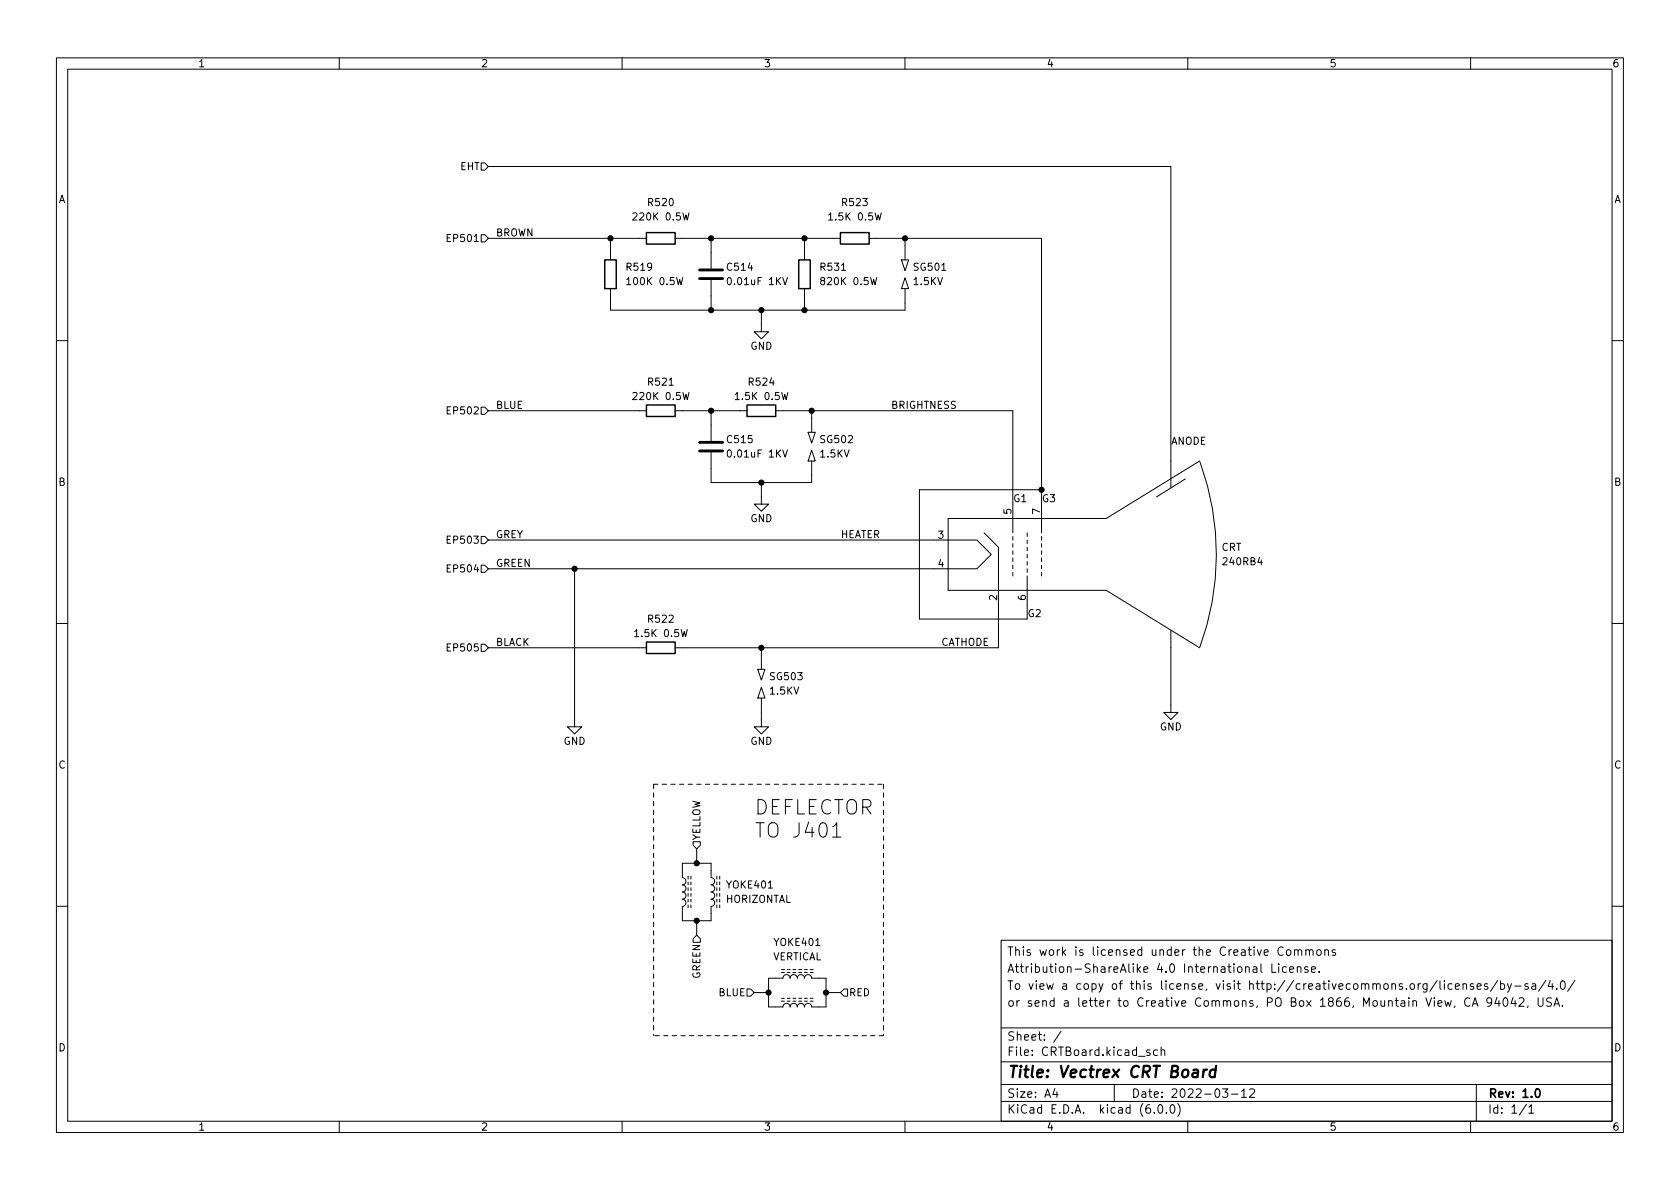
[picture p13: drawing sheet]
<svg xmlns="http://www.w3.org/2000/svg" width="297mm" height="210mm" viewBox="0 0 297 210" stroke-linecap="round" stroke-linejoin="round" font-family="sans-serif">
<defs><g id="words">
<g font-size="3.5">
<text x="133.3" y="144.1">DEFLECTOR</text>
<text x="133.3" y="148.1">TO J401</text>
</g>
<text font-size="2.8" x="178" y="190.6">Title: Vectrex CRT Board</text>
<g font-size="2.1">
<text x="178" y="172">Attribution-ShareAlike 4.0 International License.</text>
<text x="178" y="169">This work is licensed under the Creative Commons</text>
<text x="178" y="178">or send a letter to Creative Commons, PO Box 1866, Mountain View, CA 94042, USA.</text>
<text x="178" y="175">To view a copy of this license, visit http://creativecommons.org/licenses/by-sa/4.0/</text>
<text x="178" y="184">Sheet: /</text>
<text x="178" y="186.7">File: CRTBoard.kicad_sch</text>
<text x="178" y="196.9">KiCad E.D.A. kicad (6.0.0)</text>
<text x="178" y="194.1">Size: A4</text>
<text x="200" y="194.1">Date: 2022-03-12</text>
<text x="263" y="194.1">Rev: 1.0</text>
<text x="263" y="196.9">Id: 1/1</text>
</g>
<g font-size="1.8">
<text x="35" y="11.9">1</text>
<text x="85" y="11.9">2</text>
<text x="135" y="11.9">3</text>
<text x="185" y="11.9">4</text>
<text x="235" y="11.9">5</text>
<text x="285" y="11.9">6</text>
<text x="10.3" y="35.9">A</text>
<text x="81.3" y="30.1">EHT</text>
<text x="285.4" y="35.9">A</text>
<text x="87.6" y="41.8">BROWN</text>
<text x="112.4" y="39">220K 0.5W</text>
<text x="114.7" y="36.4">R520</text>
<text x="147" y="39">1.5K 0.5W</text>
<text x="149" y="36.4">R523</text>
<text x="79.6" y="42.8">EP501</text>
<text x="110.9" y="47.9">R519</text>
<text x="128.7" y="47.9">C514</text>
<text x="145.2" y="47.9">R531</text>
<text x="161.7" y="47.9">SG501</text>
<text x="111.3" y="50.4">100K 0.5W</text>
<text x="129.1" y="50.4">0.01uF 1KV</text>
<text x="145.6" y="50.4">820K 0.5W</text>
<text x="161.6" y="50.4">1.5KV</text>
<text x="132.7" y="61.8">GND</text>
<text x="112.4" y="70.7">220K 0.5W</text>
<text x="114.7" y="68.2">R521</text>
<text x="130.4" y="70.7">1.5K 0.5W</text>
<text x="132.5" y="68.2">R524</text>
<text x="79.6" y="73.3">EP502</text>
<text x="87.6" y="72.3">BLUE</text>
<text x="157.5" y="72.3">BRIGHTNESS</text>
<text x="128.7" y="78.3">C515</text>
<text x="129.1" y="80.9">0.01uF 1KV</text>
<text x="145.1" y="80.9">1.5KV</text>
<text x="145.2" y="78.3">SG502</text>
<text x="207" y="78.6">ANODE</text>
<text x="10.3" y="85.9">B</text>
<text x="179.1" y="88.8">G1</text>
<text x="184.2" y="88.8">G3</text>
<text x="285.4" y="85.9">B</text>
<text x="87.6" y="95.1">GREY</text>
<text x="132.7" y="92.3">GND</text>
<text x="148.6" y="95.1">HEATER</text>
<text x="165.9" y="95.2">3</text>
<text x="178.8" y="90.9" transform="rotate(-90 178.8 90.9)">5</text>
<text x="183.9" y="90.9" transform="rotate(-90 183.9 90.9)">7</text>
<text x="79.6" y="96.1">EP503</text>
<text x="79.6" y="101.2">EP504</text>
<text x="87.6" y="100.2">GREEN</text>
<text x="165.9" y="100.3">4</text>
<text x="215.9" y="97.4">CRT</text>
<text x="216.4" y="99.9">240RB4</text>
<text x="176.3" y="106.2" transform="rotate(-90 176.3 106.2)">2</text>
<text x="181.4" y="106.2" transform="rotate(-90 181.4 106.2)">6</text>
<text x="112.7" y="112.6">1.5K 0.5W</text>
<text x="114.7" y="110.1">R522</text>
<text x="181.6" y="109.1">G2</text>
<text x="79.6" y="115.2">EP505</text>
<text x="87.6" y="114.2">BLACK</text>
<text x="166.4" y="114.2">CATHODE</text>
<text x="136.2" y="122.8">1.5KV</text>
<text x="136.3" y="120.3">SG503</text>
<text x="99.6" y="131.7">GND</text>
<text x="132.7" y="131.7">GND</text>
<text x="205.1" y="129.2">GND</text>
<text x="10.3" y="135.9">C</text>
<text x="285.4" y="135.9">C</text>
<text x="123.8" y="148.7" transform="rotate(-90 123.8 148.7)">YELLOW</text>
<text x="128.3" y="159.6">HORIZONTAL</text>
<text x="128.6" y="157.1">YOKE401</text>
<text x="137" y="167.3">YOKE401</text>
<text x="123.8" y="173.1" transform="rotate(-90 123.8 173.1)">GREEN</text>
<text x="136.5" y="169.8">VERTICAL</text>
<text x="127.1" y="176.2">BLUE</text>
<text x="150.1" y="176.2">RED</text>
<text x="10.3" y="185.9">D</text>
<text x="285.4" y="185.9">D</text>
<text x="35" y="199.9">1</text>
<text x="85" y="199.9">2</text>
<text x="135" y="199.9">3</text>
<text x="185" y="199.9">4</text>
<text x="235" y="199.9">5</text>
<text x="285" y="199.9">6</text>
</g>
</g></defs>
<g fill="none" stroke="#000" stroke-width=".18">
<path d="M10 10.2h277v190.1h-277zM12 12.2h273v186.1h-273zM60 10.2v2M110 10.2v2M160 10.2v2M210 10.2v2M260 10.2v2M85.1 28.8h.6l.6 .6-.6 .7h-.6zM86.3 29.4h120.7v56.8M120.7 37.6l.3 1.3 .3-.9 .2 .9 .3-1.3M146.5 38l.4-.4v1.3M146.5 38.9h.7"/>
<path d="M154.7 37.6l.3 1.3 .3-.9 .2 .9 .3-1.3M79.1 42.1h.4M79.7 41.5h-.6v1.2h.6M85.1 41.5h.6l.6 .6-.6 .7h-.6zM86.3 42.1h28M107.9 51v3.8h52.1v-3.8M107.9 42.1v3.9M110.8 49.4l.4-.3v1.2M110.8 50.3h.7M119.4 42.1h29.2M119.6 49.1l.3 1.2 .3-.9 .2 .9 .3-1.2M125.7 42.1v5.4"/>
<path d="M125.7 49.5v5.3M134.6 54.8v3.9h1.3l-1.3 1.2-1.3-1.2h1.3M138.4 49.1l.4 1.2 .4-1.2M142.2 42.1v3.9M142.2 51v3.8M153.7 42.1h30.5v52.1M153.9 49.1l.3 1.2 .3-.9 .2 .9 .3-1.2M159.4 46h1.3l-.7 1.9zM160 49.1l.7 1.9h-1.3zM160 42.1v3.9M10 60.2h2M79.1 72.5h.4"/>
<path d="M79.7 71.9h-.6v1.3h.6M85.1 72h.6l.6 .6-.6 .7h-.6zM86.3 72.6h28M119.4 72.6h12.7M120.7 69.4l.3 1.3 .3-.9 .2 .9 .3-1.3M125.7 72.6v5.4M125.7 80v5.3h17.8v-3.8M130 69.8l.4-.4v1.3M130 70.7h.7M137.2 72.6h41.9v21.6M138.2 69.4l.3 1.3 .3-.9 .2 .9 .3-1.3M138.4 79.6l.4 1.2 .4-1.2"/>
<path d="M142.9 76.4h1.2l-.6 1.9zM143.5 79.6l.6 1.9h-1.2zM143.5 72.6v3.8M285 60.2h2M79.1 95.4h.4M79.7 94.8h-.6v1.3h.6M79.7 99.9h-.6v1.3h.6M85.1 94.9h.6l.6 .6-.6 .6h-.6zM85.1 99.9h.6l.6 .7-.6 .6h-.6zM86.3 95.5h86.4l2.6 2.5-2.6 2.6h-86.4M134.6 85.3v3.8h1.3l-1.3 1.3-1.3-1.3h1.3M174 94.2l2.5 2.6v17.8h-57.1"/>
<path d="M179.1 94.9v.6M179.1 96.1v.7M179.1 97.4v.6M179.1 98.7v.6M179.1 99.9v.7M181.6 94.2v.7M181.6 95.5v.6M181.6 96.8v.6M181.6 98v.7M181.6 99.3v.6M184.2 86.6h-21.6v22.9h19v-7.7M184.2 94.9v.6"/>
<path d="M184.2 96.1v.7M184.2 97.4v.6M184.2 98.7v.6M184.2 99.9v.7M209.6 84.7l-5.1 3.2M212.1 81.5l-16.5 10.2h-28v12.7h28l16.5 10.2M212.1 81.7a47.5 47.5 0 0 1 0 32.7M10 110.2h2M79.1 114.5h.4M79.1 100.5h.4M79.7 113.9h-.6v1.2h.6M85.1 113.9h.6l.6 .7-.6 .6h-.6z"/>
<path d="M86.3 114.6h28M101.6 100.6v27.9h1.3l-1.3 1.3-1.3-1.3h1.3M112.2 111.7l.4-.4v1.3M112.2 112.6h.7M120.4 111.3l.3 1.3 .3-.9 .2 .9 .3-1.3M134 118.4h1.3l-.7 1.9zM134.6 114.6v3.8M179.1 101.2v.6M181.6 100.6v.6M184.2 101.2v.6M207 111.5v14.5h1.3l-1.3 1.3-1.3-1.3h1.3M285 110.2h2"/>
<path d="M134.6 121.5l.7 1.9h-1.3zM134.6 123.4v5.1h1.3l-1.3 1.3-1.3-1.3h1.3M120.6 152.7h5.1v2.5a.64 .64 0 0 1 .7 .6 .64 .64 0 0 1-.7 .7 .64 .64 0 0 1 .7 .6 .64 .64 0 0 1-.7 .6 .64 .64 0 0 1 .7 .7 .64 .64 0 0 1-.7 .6 .64 .64 0 0 1 .7 .6 .64 .64 0 0 1-.7 .7v2.5h-5.1v-2.5a.64 .64 0 0 0 .7-.7 .64 .64 0 0 0-.7-.6 .64 .64 0 0 0 .7-.6 .64 .64 0 0 0-.7-.7 .64 .64 0 0 0 .7-.6 .64 .64 0 0 0-.7-.6 .64 .64 0 0 0 .7-.7 .64 .64 0 0 0-.7-.6zM121.7 154.9v.6M121.7 156v.5M121.7 157v.5M121.7 158v.5M121.7 159v.5M122.2 154.9v.6M122.2 156v.5M122.2 157v.5M122.2 158v.5"/>
<path d="M122.2 159v.5M122.5 148.8h1.3v.7l-.6 .6-.7-.6zM123.2 150.1v2.6M126.7 154.9v.6M126.7 156v.5M126.7 157v.5M126.7 158v.5M126.7 159v.5M127.2 154.9v.6M127.2 156v.5M127.2 157v.5M127.2 158v.5"/>
<path d="M127.2 159v.5M147.2 146.2l.7-.7v2.5M147.2 148h1.5M10 160.3h2M121.7 160v.5M122.2 160v.5M123.2 165.4l.6 .6v.6h-1.3v-.6zM123.2 162.8v2.6M126.7 160v.5M127.2 160v.5M132.1 174.9h.6l.6 .6-.6 .7h-.6zM133.3 175.5h2.6"/>
<path d="M135.9 173h2.5a.64 .64 0 0 1 .7-.7 .64 .64 0 0 1 .6 .7 .64 .64 0 0 1 .6-.7 .64 .64 0 0 1 .7 .7 .64 .64 0 0 1 .6-.7 .64 .64 0 0 1 .6 .7 .64 .64 0 0 1 .7-.7 .64 .64 0 0 1 .6 .7h2.5v5.1h-2.5a.64 .64 0 0 0-.6-.7 .64 .64 0 0 0-.7 .7 .64 .64 0 0 0-.6-.7 .64 .64 0 0 0-.6 .7 .64 .64 0 0 0-.7-.7 .64 .64 0 0 0-.6 .7 .64 .64 0 0 0-.6-.7 .64 .64 0 0 0-.7 .7h-2.5zM138.2 172h.5M138.2 171.5h.5M138.2 177h.5M138.2 176.5h.5M139.2 172h.5M139.2 171.5h.5M139.2 177h.5M139.2 176.5h.5M140.2 172h.5M140.2 171.5h.5M140.2 177h.5"/>
<path d="M140.2 176.5h.5M141.2 172h.5M141.2 171.5h.5M141.2 177h.5M141.2 176.5h.5M142.2 172h.5M142.2 171.5h.5M142.2 177h.5M142.2 176.5h.5M143.3 172h.5M143.3 171.5h.5M143.3 177h.5"/>
<path d="M143.3 176.5h.5M146 175.5h2.6M149.2 174.9h.7v1.3h-.7l-.6-.7zM177 166.3h108v32h-108zM222.9 170.4v1.3l.3 .2M224.9 170.4v1.5h.7M226.1 170.4v.2M226.1 170.9v1M226.9 167.6a.6 .6 0 0 0-.8 0 .6 .6 0 0 0-.2 .7 .56 .56 0 0 0 .3 .6 .56 .56 0 0 0 .7-.1M227.4 171l-.4-.1-.3 .3v.5l.2 .2h.5M227.6 168l.3-.1 .3 .3v.5l-.3 .2h-.3l-.2-.2v-.5zM228 171.4l.7-.1v-.3l-.5-.1-.2 .3 .1 .7h.6"/>
<path d="M228.9 168.1l.2-.2 .3 .1 .1 .9M228.9 167.9v1M229.4 171.1l.2-.2 .3 .1 .1 .9M229.4 170.9v1M229.5 168.2l.2-.3 .4 .1 .1 .9M230.9 168.1l.2-.2 .3 .1 .1 .9M230.9 167.9v1M231.2 171l-.3-.1-.2 .3v.2l.5 .1v.4h-.5M231.5 168.2l.2-.3 .4 .1 .1 .9M231.9 171.4l.7-.1-.1-.3-.4-.1-.2 .3 .1 .7h.5M233 168l.3-.1 .3 .3v.5l-.3 .2h-.3l-.2-.2v-.5zM233.2 171.8v.1"/>
<path d="M234.2 168.1l.3-.2 .3 .1 .1 .9M234.2 167.9v1M236.1 168l-.4-.1-.2 .3 .1 .2 .5 .1v.4h-.6M254.6 173.4v1.3l.2 .2M255.4 173.4v.2M255.4 173.9v1M256.7 174l-.4-.1-.3 .3v.5l.2 .2h.5M257.3 174.4l.7-.1v-.3l-.5-.1-.2 .3 .1 .7h.6M258.7 174.1l.2-.2 .3 .1 .1 .9M258.7 173.9v1M259.9 176.6a.6 .6 0 0 0-.8 0 .6 .6 0 0 0-.1 .7 .56 .56 0 0 0 .2 .6 .56 .56 0 0 0 .7-.1M260.3 177.9l.5-1.5 .5 1.5"/>
<path d="M260.5 177.5h.7M260.5 174l-.3-.1-.2 .3v.2l.5 .1v.4h-.5M261.2 174.4l.7-.1-.1-.3-.4-.1-.2 .3v.7h.6M263 174l-.3-.1-.2 .3v.2l.5 .1v.4h-.5M263.7 177.1l-.2 .3h-.3l-.3-.3 .1-.6 .5-.1 .2 .2a.99 .99 0 0 1-.4 1.3h-.3M264.7 176.4l-.4 1h.9M264.8 173.4l-1.3 1.9M265 176.9v1M265.3 174l.4-.1 .3 .3v.5l-.1 .2h-.6M265.3 173.4v1.5M266 176.5l.1-.1a.81 .81 0 0 1 .6 .7 .81 .81 0 0 1-.3 .8h-.2a.82 .82 0 0 1-.5-.6 .82 .82 0 0 1 .3-.8zM266.5 173.9l.4 1"/>
<path d="M267.2 173.9l-.5 1.4-.2 .1M267.5 176.4l-.3 1h.9M267.8 174.4h1.2M267.9 176.9v1M268.6 176.6l.6-.2 .2 .2 .1 .3-1 1h1M270.2 177.9l-.2 .3M270.2 174l-.4-.1-.2 .3 .1 .2 .5 .1v.4h-.6M270.9 174h.6v.9M271.5 174.3l-.5 .1a.29 .29 0 0 0-.2 .3 .29 .29 0 0 0 .2 .2h.5M272 176.4v1.3l.2 .2h.3l.3-.2v-1.3M273.3 173.4l-1.3 1.9M274.1 173.4l-.4 1h1"/>
<path d="M274.3 176.5l-.6-.1-.2 .2v.4l.7 .3 .1 .4-.3 .2h-.5M274.5 173.9v1M274.7 177.9l.5-1.5 .5 1.5M274.9 177.5h.7M275.2 174.8v.1M276.1 173.5l.1-.1a.82 .82 0 0 1 .6 .7 .82 .82 0 0 1-.3 .8h-.1a.81 .81 0 0 1-.6-.6 .81 .81 0 0 1 .3-.8zM276.2 177.8v.1M278.5 173.4l-1.3 1.9M285 160.3h2M60 198.3v2M110 198.3v2M160 198.3v2"/>
<path d="M177 194.8h108M177 191.8h108M177 187.8h108M177 181.8h108M186.5 192.5l-.3 1.1h.9M186.9 193.1v1M187.6 182.4l-1.3 1.9M197 191.8v3M203.3 185.7l-.4-.1-.2 .3 .1 .2 .5 .1v.4h-.6M204.1 196.7v.2M204.7 185.7l-.5-.1-.3 .3v.5l.2 .2h.6M204.9 195.4h.2a.81 .81 0 0 1 .6 .6 .81 .81 0 0 1-.3 .8l-.2 .1a.81 .81 0 0 1-.6-.7 .81 .81 0 0 1 .3-.8z"/>
<path d="M205.3 185.8l.2-.2 .4 .1v.9M205.3 185.1v1.5M206.2 196.7v.2M207.1 195.4h.1a.81 .81 0 0 1 .6 .6 .81 .81 0 0 1-.3 .8l-.1 .1a.81 .81 0 0 1-.6-.7 .81 .81 0 0 1 .3-.8zM208.2 195.1a1.72 1.72 0 0 1 0 2.3M210 198.3v2M216.2 192.5h.9l-.5 .6 .4 .2v.6l-.2 .2h-.4l-.2-.2M217.7 193.5h1.2M219.5 193l.4-.5v1.6M219.5 194.1h.9M220.9 192.7l.6-.2 .2 .2 .1 .3-.9 1.1h.9M260 198.3v2"/>
<path d="M261 191.8v6.5M269.9 195.3l-1.3 1.9M270.3 195.8l.4-.4v1.5M270.3 196.9h.9"/>
</g>
<path d="M271.6 192.6l.2-.1a.82 .82 0 0 1 .6 .7 .82 .82 0 0 1-.3 .8l-.2 .1a.81 .81 0 0 1-.6-.7 .81 .81 0 0 1 .3-.8z" fill="none" stroke="#000" stroke-width=".3"/>
<path d="M212.8 189.1l-.1 1.4M213.4 189.1l-.4 .1-.2 .3M214.9 189.2a.66 .66 0 0 0-1 .3v.6l.1 .3 .2 .1 .6-.1M215 188.5l-.2 2" fill="none" stroke="#000" stroke-width=".4"/>
<path d="M123.7 49.3h4.1M123.7 47.7h4.1M123.7 79.7h4.1M123.7 78.2h4.1" fill="none" stroke="#000" stroke-width=".51"/>
<path d="M106.9 46h2.1v5h-2.1zM114.3 41.1h5.1v2.1h-5.1zM141.2 46h2.1v5h-2.1zM148.6 41.1h5.1v2.1h-5.1zM114.3 71.6h5.1v2h-5.1zM132.1 71.6h5.1v2h-5.1zM114.3 113.5h5.1v2.1h-5.1z" fill="none" stroke="#000" stroke-width=".25"/>
<path d="M115.6 138.7v44.4M115.6 138.7h40.6M156.2 138.7v44.4M156.2 183.1h-40.6" fill="none" stroke="#000" stroke-width=".18" stroke-dasharray=".8 .8"/>
<g fill="#000" stroke="#000" stroke-width=".18">
<circle cx="107.9" cy="42.1" r=".46"/>
<circle cx="125.7" cy="42.1" r=".46"/>
<circle cx="125.7" cy="54.8" r=".46"/>
<circle cx="134.6" cy="54.8" r=".46"/>
<circle cx="142.2" cy="42.1" r=".46"/>
<circle cx="142.2" cy="54.8" r=".46"/>
<circle cx="160" cy="42.1" r=".46"/>
<circle cx="125.7" cy="72.6" r=".46"/>
<circle cx="143.5" cy="72.6" r=".46"/>
<circle cx="134.6" cy="85.3" r=".46"/>
<circle cx="184.2" cy="86.6" r=".46"/>
<circle cx="101.6" cy="100.6" r=".46"/>
<circle cx="134.6" cy="114.6" r=".46"/>
<circle cx="123.2" cy="152.7" r=".46"/>
<circle cx="123.2" cy="162.8" r=".46"/>
<circle cx="135.9" cy="175.5" r=".46"/>
<circle cx="146" cy="175.5" r=".46"/>
</g>
<use href="#words"/>
</svg>
